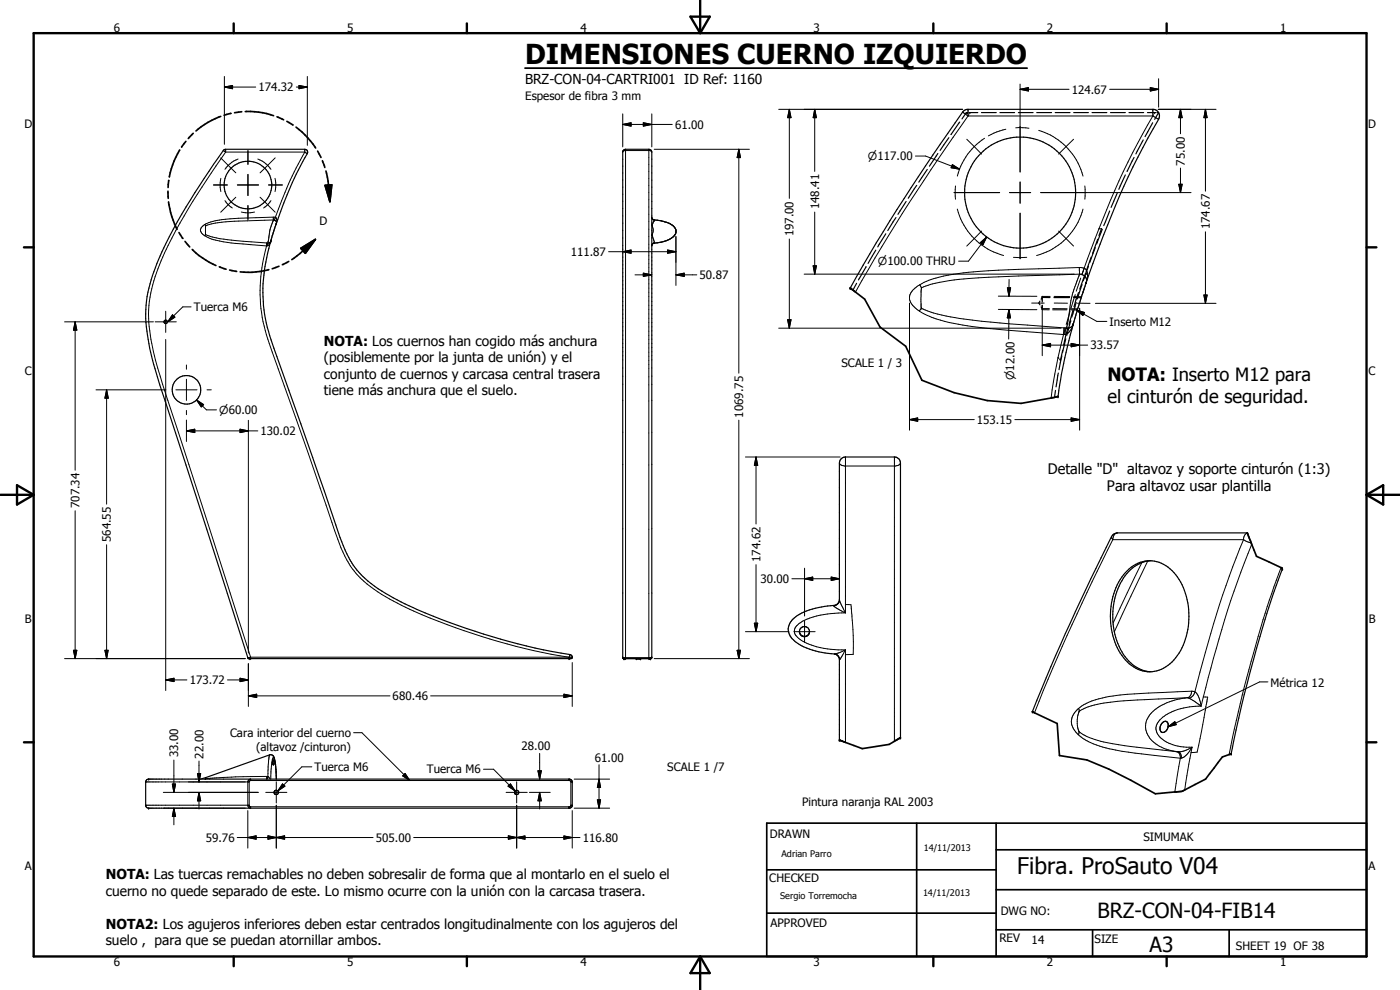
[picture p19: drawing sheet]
<svg xmlns="http://www.w3.org/2000/svg" width="420mm" height="297mm" viewBox="0 0 420 297" stroke-linecap="round" stroke-linejoin="round" font-family="sans-serif">
<defs><g id="words">
<text font-size="8.2" x="157.6" y="19.1">DIMENSIONES CUERNO IZQUIERDO</text>
<text font-size="6.9" x="305.3" y="262.2">Fibra. ProSauto V04</text>
<g font-size="6.3">
<text x="329.4" y="275.4">BRZ-CON-04-FIB14</text>
<text x="345" y="285.6">A3</text>
</g>
<g font-size="5.5">
<text x="332.4" y="114.4">NOTA: Inserto M12 para</text>
<text x="332.4" y="121">el cinturón de seguridad.</text>
</g>
<g font-size="4.4">
<text x="314.4" y="142.2">Detalle &quot;D&quot; altavoz y soporte cinturón (1:3)</text>
<text x="332.2" y="147.4">Para altavoz usar plantilla</text>
</g>
<g font-size="4.1">
<text x="157.6" y="25.2">BRZ-CON-04-CARTRI001 ID Ref: 1160</text>
<text x="97.2" y="103.8">NOTA: Los cuernos han cogido más anchura</text>
<text x="97.2" y="108.8">(posiblemente por la junta de unión) y el</text>
<text x="97.2" y="113.7">conjunto de cuernos y carcasa central trasera</text>
<text x="97.2" y="118.7">tiene más anchura que el suelo.</text>
<text x="31.8" y="263.9">NOTA: Las tuercas remachables no deben sobresalir de forma que al montarlo en el suelo el</text>
<text x="31.8" y="268.8">cuerno no quede separado de este. Lo mismo ocurre con la unión con la carcasa trasera.</text>
<text x="31.8" y="278.7">NOTA2: Los agujeros inferiores deben estar centrados longitudinalmente con los agujeros del</text>
<text x="31.8" y="283.6">suelo , para que se puedan atornillar ambos.</text>
</g>
<g font-size="3.5">
<text x="34.2" y="9.6">6</text>
<text x="104.2" y="9.6">5</text>
<text x="174.2" y="9.6">4</text>
<text x="244.2" y="9.6">3</text>
<text x="314.2" y="9.6">2</text>
<text x="384.2" y="9.6">1</text>
<text x="77.5" y="27.4">174.32</text>
<text x="157.6" y="29.9">Espesor de fibra 3 mm</text>
<text x="321.6" y="28.1">124.67</text>
<text x="7.3" y="38.4">D</text>
<text x="202.6" y="38.7">61.00</text>
<text x="410.6" y="38.4">D</text>
<text x="355.5" y="49.7" transform="rotate(-90 355.5 49.7)">75.00</text>
<text x="245.8" y="62.8" transform="rotate(-90 245.8 62.8)">148.41</text>
<text x="95.9" y="67.6">D</text>
<text x="238.2" y="71" transform="rotate(-90 238.2 71)">197.00</text>
<text x="363.1" y="68.8" transform="rotate(-90 363.1 68.8)">174.67</text>
<text x="171.3" y="76.8">111.87</text>
<text x="210" y="83.7">50.87</text>
<text x="58.2" y="93.4">Tuerca M6</text>
<text x="333" y="97.7">Inserto M12</text>
<text x="327.2" y="104.8">33.57</text>
<text x="7.4" y="112.6">C</text>
<text x="252.5" y="110.2">SCALE 1 / 3</text>
<text x="410.7" y="112.6">C</text>
<text x="223" y="125.3" transform="rotate(-90 223 125.3)">1069.75</text>
<text x="78.2" y="130.6">130.02</text>
<text x="293.2" y="127.2">153.15</text>
<text x="23.9" y="152.4" transform="rotate(-90 23.9 152.4)">707.34</text>
<text x="33.3" y="162.6" transform="rotate(-90 33.3 162.6)">564.55</text>
<text x="228.2" y="168.6" transform="rotate(-90 228.2 168.6)">174.62</text>
<text x="228.2" y="174.9">30.00</text>
<text x="7.4" y="186.9">B</text>
<text x="410.8" y="186.9">B</text>
<text x="56.9" y="205.3">173.72</text>
<text x="381.3" y="206">Métrica 12</text>
<text x="117.8" y="210.1">680.46</text>
<text x="69" y="221.1">Cara interior del cuerno</text>
<text x="53.5" y="227.2" transform="rotate(-90 53.5 227.2)">33.00</text>
<text x="61" y="227.6" transform="rotate(-90 61 227.6)">22.00</text>
<text x="76.9" y="225.3">(altavoz /cinturon)</text>
<text x="156.5" y="225.2">28.00</text>
<text x="94.4" y="231.4">Tuerca M6</text>
<text x="128.1" y="232.1">Tuerca M6</text>
<text x="178.6" y="228.6">61.00</text>
<text x="200.3" y="231.4">SCALE 1 /7</text>
<text x="240.7" y="241.9">Pintura naranja RAL 2003</text>
<text x="231" y="251.5">DRAWN</text>
<text x="61.8" y="252.6">59.76</text>
<text x="112.8" y="252.6">505.00</text>
<text x="174.9" y="252.6">116.80</text>
<text x="343.1" y="252.3">SIMUMAK</text>
<text x="7.4" y="261.1">A</text>
<text x="410.7" y="261.1">A</text>
<text x="230.9" y="264.6">CHECKED</text>
<text x="300.3" y="274.5">DWG NO:</text>
<text x="231.3" y="278.3">APPROVED</text>
<text x="299.9" y="282.6">REV</text>
<text x="309.6" y="283.3">14</text>
<text x="328.5" y="283.1">SIZE</text>
<text x="370.9" y="285.1">SHEET 19 OF 38</text>
<text x="34.2" y="289.9">6</text>
<text x="104.2" y="289.9">5</text>
<text x="174.2" y="289.9">4</text>
<text x="244.2" y="289.9">3</text>
<text x="314.2" y="289.9">2</text>
<text x="384.2" y="289.9">1</text>
</g>
<g font-size="3.3">
<text x="260.5" y="48">n117.00</text>
<text x="263.5" y="79.6">n100.00 THRU</text>
<text x="304.4" y="114.1" transform="rotate(-90 304.4 114.1)">n12.00</text>
<text x="65.8" y="124.2">n60.00</text>
</g>
<g font-size="2.7">
<text x="234.5" y="257.1">Adrian Parro</text>
<text x="277.2" y="255.3">14/11/2013</text>
<text x="234.1" y="269.7">Sergio Torremocha</text>
<text x="277" y="268.7">14/11/2013</text>
</g>
</g></defs>
<g fill="none" stroke="#000" stroke-width=".3">
<path d="M67.3 26.1l2.5-.4v.9zM67.3 26.1h9.4M67.3 22.9v20.4M88.9 26.1h3.3M89.7 25.7l2.5 .4-2.5 .5zM92.2 22.9v20.7M186.9 37.3l2.5-.5v1zM186.9 34.2v9.9M186.9 37.3h14.8M193.1 36.8l2.5 .5-2.5 .5zM195.6 34.2v9.9M233.7 32.8h55.2"/>
<path d="M236.9 32.8l.5 2.5h-1zM236.9 32.8v26.7M244.5 32.8l.5 2.5h-1zM244.5 32.8v18.6M288.9 33.7l1.6 1.1M290.5 32.8h.1M290.5 34.8a573.9 573.9 0 0 0-33.8 52.8M290.5 34.8h55.5M290.5 32.8v2M290.8 34.5l-.3 .3M291.2 33.8l-.2 .3M301.9 38.8l-2.7 .8-2.6 1.2"/>
<path d="M304.8 38.4l4 .1M306.1 26.8l2.5-.5v1zM306.1 25.2v26.4M306.1 26.8h14.7M311.7 39.1a19.3 19.3 0 0 1 8.2 4.9M333 26.8h14.7M345.2 26.3l2.5 .5-2.5 .5zM346 32.8h.1M346 34.8a210.4 210.4 0 0 0-12.7 25.2l-7.9 20.5M346 34.8l1.7 1M346 32.8v2M346.1 34.5l-.1 .3"/>
<path d="M346.6 33.8l-.2 .3M347.6 32.8h17.3M347.7 23.6v8.6M354.3 32.8l.5 2.5h-1zM354.3 32.8v7.3M361.8 32.8l.5 2.5h-1zM361.8 32.8v24.6M64.1 55.5h4.1M66.2 47.4l2.3 2.2M66.3 53.5l-.2 1.4 .2 2.6M67 45.2l.7 .4M67.7 45.6h23.8"/>
<path d="M67.7 45.6a187.2 187.2 0 0 0-19.4 32.7 38.6 38.6 0 0 0-2.3 27.2l2.8 9.8 26.4 81.9M67.7 44.8v.8M68.5 49.6l2.3 2.3M68.5 49.6l-1 1.2M70.8 59.2l-2.3 2.2M71.2 55.5h6.4M71.4 47.7l-1.8 1-1.1 .9M74.4 45.2v4.1M74.4 52.3v6.4M77.4 47.7l1.8 1 1.1 .9M78.1 59.2l2.2 2.2M80.3 49.6l-2.2 2.3"/>
<path d="M80.3 49.6l1 1.2M80.6 55.5h4.1M82.5 53.5l.3 1.4-.3 2.6M82.6 47.4l-2.3 2.2M91.5 45.6a108.6 108.6 0 0 0-8.9 19.6M91.5 45.6l.7 .5M91.5 44.8v.8M92.2 46.1h.1M186.9 45.6l.1-.2 .5-.2h7.5l.6 .4M187.7 44.8v152.8M194.7 44.8v152.8M196.3 44.8h28.6"/>
<path d="M221.7 44.8l.5 2.5h-1zM221.7 44.8v67.2M274.7 46.8h3.1l10.2 4M285.8 49.4l2.2 1.4-2.6-.5zM286.3 57.8h13.7M286.8 55.8v4M290.1 41.8l2.3 2.2M292.4 44l2.2 2.2M292.4 44a19.5 19.5 0 0 0-5.1 8.8M295.5 41.5l-3.1 2.5M303 57.8h6.3M306.1 54.6v6.4"/>
<path d="M312.3 57.8h45.2M319.9 44l-2.2 2.2M319.9 44a19.5 19.5 0 0 1 5.1 8.8M322.2 41.8l-2.3 2.2M325.6 55.8v4M353.8 55.3h1l-.5 2.5zM354.3 50.4v7.4M61.5 70.7a19.6 19.6 0 0 0 9.1 2.3l9.4 .8M61.5 67.4l.3 .3M61.5 67.4a1.74 1.74 0 0 0-1.4 1.6 1.74 1.74 0 0 0 1.4 1.7M61.7 70.4h.1M61.7 70.4l-.2 .3"/>
<path d="M61.7 70.4a27.6 27.6 0 0 0 8.9 1.8l9.4 .7M61.8 67.7l-.1 2.7M67.5 60.2l1 1.2M68.5 61.4l-2.3 2.3M68.5 61.4l1.2 1M72.4 63.6l2 .3 2-.3M74.4 61.7v4.1M80 73.8a48.2 48.2 0 0 0 1.7 31.8l14.4 40.8a208.9 208.9 0 0 0 7.4 20.4 26.4 26.4 0 0 0 11 11.6l1.2 .6a134.2 134.2 0 0 0 28.7 11.9 173 173 0 0 0 26.3 6.3v.4M80 72.9v.9M80 72.9h.4M80.2 73.7l-.2 .1M80.3 61.4l2.3 2.3"/>
<path d="M80.3 61.4l-1.2 1M80.4 72.9l-.2 .8M80.5 72.6l-.1 .1M81.2 72.5l-.4 .4h-.4M81.3 72.4h.1M81.3 72.4a1.72 1.72 0 0 1-1.1 1.3M81.3 60.2l-1 1.2M82 65.2l.1 .8M82 65.2h.6M82 65.2l-10.4 .3a23.2 23.2 0 0 0-10.1 1.9M82.1 66l-1.1 3-.6 3.9M82.1 66h.3"/>
<path d="M82.1 66l-14.3 .5-3.1 .4-2.9 .8M82.4 66h.1M82.4 66l.5 .5 .1 .5M82.6 65.2l-.2 .8M82.6 65.2l.5 .8-.2 1.1M182.7 75.5h20.1M186.9 75.5l2.5-.5v1zM195.6 65.2l.1 .4 .7 .4M195.6 67.4l.1 .3M195.7 70.4h.1M195.7 67.8l.3 1-.3 1.6M195.7 67.7v.1"/>
<path d="M195.7 70.4l.7 2.5M195.7 70.4l-.1 .3M196.2 72.9h.2M196.2 72.9l-.5 .5-.1 .4M196.2 72.9l-.2 .1M196.4 66h.1M196.4 66l-.7 1.7M196.4 66a8.1 8.1 0 0 1 6 2.2 2.25 2.25 0 0 1-1.2 3.5l-2.6 .9-2.2 .3M200.4 75l2.4 .5-2.4 .5zM202.8 71v14.6M236.9 71.7v26.8M244 79.8h1l-.5 2.5z"/>
<path d="M244.5 63.6v18.7M287.3 62.7a19.5 19.5 0 0 0 5.1 8.9M292.4 71.6l-2.3 2.2M292.4 71.6a19.1 19.1 0 0 0 8.8 5.1M294.2 72.8l1.9-1.7-1.1 2.3zM294.6 69.3l-2.2 2.3M296.1 71.1l-5.5 7.3h-2.9M304.2 77.2h3.9M306.1 64v13.6M317.7 69.3l2.2 2.3M319.9 71.6l2.3 2.2M319.9 71.6a20.7 20.7 0 0 1-8.8 5.1"/>
<path d="M325 62.7a19.5 19.5 0 0 1-5.1 8.9M361.8 69.6v21.4M19.4 96.6h26.6M22.6 96.6l.5 2.5h-1.1zM22.6 96.6v44.5M46.6 96.6h6.3M49.7 93.4v6.3M51.8 94.4l.7 .8-2.1 1.4zM57.4 92.1h-2.5l-4.5 4.4 1.4-2.1 .7 .8-2 1.3M190.6 82.5h5M193.1 82l2.5 .5-2.5 .4zM202.8 82.5l2.5-.5v.9z"/>
<path d="M202.8 82.5h6.3M233.7 98.5h84.8M236.4 95.9h1l-.5 2.6zM241.3 82.3h81.1M273 90.9v38.2M275.9 93.3l2.4 1.4a41.7 41.7 0 0 0 13.4 3.3 402.9 402.9 0 0 0 27.5 2.4M276 85.5l-.4 .2a4.1 4.1 0 0 0-2.4 4.9l.6 1 2.1 1.7M276 85.5l.6 .9M276.5 92.5h.1M276.5 92.5l-.6 .8M276.5 92.5a34.4 34.4 0 0 0 11.4 3l14.9 1.7 16.6 1.2M276.6 86.4h.1"/>
<path d="M276.6 86.4l-.1 6.1M299.6 88.9h11.6M299.6 92.8l11.6 .1M302.3 86.4h1l-.5 2.5zM302.8 92.9l.5 2.5h-1zM302.8 92.9l-.1 8.8M302.8 83.9v5M309.6 90.9h3.8M312.8 88.9h2.4M312.8 92.9l2.1 .1M312.8 92.5v14.2M315.9 93h4.3"/>
<path d="M316.3 88.9l4.7 .1M316.4 90.9l4 .1M319.4 98.4l-.2 2M319.4 98.4l.7 .1M319.7 98.3l-.5 2.1M320.1 98.5l-.5 1.8M321.1 93.3l-1.1 4.1M321.2 93h2.1M322.1 97.3l-.1 .2a1.86 1.86 0 0 1-1.9 1M322.1 97.1h.1M322.1 97.1a3.9 3.9 0 0 1-2.5 3.2M322.1 97.1v.1"/>
<path d="M322.2 89h2.4M322.7 88.4l-1.2 4M323 93l2.5 .8-.5 .9zM323 93l6.2 3.4h3M323.4 91h3.7M323.9 80.3l-18.2 .5a122.7 122.7 0 0 0-22.6 2 22.5 22.5 0 0 0-7.1 2.7M323.9 80.3l1.5 .2M323.9 80.3l.1 1.9M324 82.3l-.9 2.3a54.3 54.3 0 0 0-2.8 12.9l-.2 1M324 82.2v.1M324 92.5v36.6M324 82.3h.7"/>
<path d="M324 82.3l-27.3 .9a68.5 68.5 0 0 0-18.8 2.6l-1.3 .6M324.3 83.4l-1.3 4M324.7 82.3l.2 .2a1.83 1.83 0 0 1 1.1 2.1M324.7 82.3h.1M325.3 86.7l-.5 1.6M325.4 80.5l-.7 2M325.4 80.5l-.7 1.8M325.4 80.5a3 3 0 0 1 .8 3.6l-.2 .6M328.7 91h36.2M361.3 88.5h1l-.5 2.5zM28.8 117h21M32 117l.5 2.5h-1z"/>
<path d="M32 117v34.3M49.7 101.9v15M49.7 117.1v90.1M52.8 117h6.3M56 109.5v1.3M56 113.8v6.3M62.1 117h1.3M312.8 103.5l2.5-.5v1.1zM312.8 103.5h13.6M319.2 100.4a157.7 157.7 0 0 0-3.7 19M319.6 100.3l-.4 .1M321.5 103l2.5 .5-2.5 .6z"/>
<path d="M56 129.3l2.5-.5v1zM56 123.1v1.3M56 126v6.5M56 129.3h21.4M59 120l2.1 1.4-.7 .7zM59 120l3 3h3M72 128.8l2.5 .5-2.5 .5zM74.5 126.1v69.9M221.7 126.1v71.5M223.7 137.1h28.4M226.9 137.1l.5 2.5h-1zM226.9 137.1v20.1"/>
<path d="M251.9 138.9a1.66 1.66 0 0 0 1.5 .9h15.4a1.52 1.52 0 0 0 1.4-.9M253.7 137.1v46.8M268.4 137.1v85.3M273 125.9l2.4-.5v1zM273 125.9h19.4M304.6 125.9h19.4M321.5 125.4l2.5 .5-2.5 .5zM22.6 153.2v44.4M335.4 159.9a1.75 1.75 0 0 0-1.4 2M374.3 159.9a1.98 1.98 0 0 0-1.1 2M32 163.4v34.2M226.9 169.4v20.1"/>
<path d="M237.6 173.7h14.3M241.5 173.7l2.4-.6v1.1zM241.5 170.5v14.3M249.5 173.1l2.4 .6-2.4 .5zM333.6 161l.4 .9M334 161.9l-6.3 12.7a580.4 580.4 0 0 0-17.2 39.3M334 161.9h39.2M342.7 168.8l-8.7 18.2M344.5 168.3l-10.1 21.3M373.2 161.9a295.5 295.5 0 0 0-14.7 46 2.44 2.44 0 0 1-1.7 1.6M373.2 161.9l2.3 1M375.7 163.3a319.7 319.7 0 0 0-14.6 45.8"/>
<path d="M384.5 170.3l-4.2 11.7-4.8 16.4-2.7 10.1-3.9 17.9M19.4 197.6h54.2M22 195.1h1.1l-.5 2.5zM31.5 195.1h1l-.5 2.5zM74.4 197.3h.1M74.5 199.1v12.9M75.2 197.6h.1M75.2 197.2h96.5M75.2 197.2v.4M75.2 197.2l-.8 .1M170.7 197.6h.1M170.9 197.6h.1"/>
<path d="M171 196.4h.1M171 196.4l-.1 1.2M171.7 197.2h.1M171.7 198.8v13.2M186.9 197.2h.1M186.9 197.2v.2M186.9 197.4l.2 .2h8.2l.2-.2M186.9 197.3l.1 .1M187.3 197.6h.1M187.7 197.6h.1M194.7 197.6h.1M195.1 197.6h.1"/>
<path d="M195.6 197.2h-8.7M195.6 197.2l-.1 .2M196.3 197.6h28.6M221.2 195.1h1l-.5 2.5zM223.7 189.5h13.1M226.4 187h1l-.5 2.5zM238.3 189.5h6.3M241.5 186.4v6.3M250.3 181.7h.1M250.3 181.7a1.74 1.74 0 0 0 1.6-1.7l1.8 3.9M250.3 181.7l.9 .9 2.5 1.3M251 196.4l.7 .6 .3 .9"/>
<path d="M251.9 197.9v.1M253.7 195v27.8M253.7 195l-1.8 2.9M253.7 195l-2.2 1-1.1 .2M253.7 183.9a25.2 25.2 0 0 0-13.1 2.7 2.97 2.97 0 0 0-1.9 3.8 8 8 0 0 0 4.3 3 28.6 28.6 0 0 0 10.7 1.6M253.7 181.4h1.7a117.8 117.8 0 0 1 .7 14.9l-2.4 .1M49.7 204l2.5-.5v1zM49.7 204h6.4M68.3 204h6.2M72 203.5l2.5 .5-2.5 .5zM74.5 208.8l2.5-.5v1zM74.5 208.8h42.5"/>
<path d="M106.1 219.8h2.5l14.4 14.4M129.2 208.8h42.5M169.2 208.3l2.5 .5-2.5 .5zM323.7 212.6l.2 .9M323.7 212.6a4.6 4.6 0 0 0-.3 7.6l.2 .3M323.9 213.5l-.2 .5a9.4 9.4 0 0 0-.2 4.6l.4 1M323.9 219.6l-.3 .9M323.9 219.6a17.7 17.7 0 0 0 8.2 3.2l7.3 1.2 13.2 1.5M350.6 218.1l2-1.6 .4 .9zM356.3 209.3a16.2 16.2 0 0 0-11.5 5.5 6 6 0 0 0 2.5 8.7 13.5 13.5 0 0 0 6.2 2.1M356.3 209.3l.5 .2M356.3 209.3a246 246 0 0 0-26 1.8 15 15 0 0 0-6.4 2.3"/>
<path d="M356.8 209.5l3.7 2.4M357.6 207.4l-4.3 .2a196.2 196.2 0 0 0-20.4 1.4 19.2 19.2 0 0 0-9.2 3.6M357.6 207.4a2.94 2.94 0 0 1 2.5 2.9l.4 1.6M357.6 207.4a1.7 1.7 0 0 1-1.3 1.9M360.5 211.9a16.9 16.9 0 0 0-12.4 4 3.8 3.8 0 0 0 1.2 6.3 13.8 13.8 0 0 0 8.4 2M361.1 209.1l-.6 2.8M361.1 209.1l1.3 .1-2.7 14.4-.4 2.1-1.8 .1M380.5 204.6h-2.5l-27.4 13.5M43.7 234.6h.1M43.7 234.6h31.1M49 237.7h28.5M51.7 235.2h1l-.5 2.5z"/>
<path d="M52.2 228v9.7M59.3 232.1h.9l-.5 2.5zM59.7 237.7l.5 2.6h-.9zM59.7 228.3v6.3M59.7 237.7v5M61.7 233.6h.1M61.7 233.3h.1M61.7 233.3v.3M61.7 233.6l-.2 .2M75.2 234.2v-.4h-.3l-.5 .6v7.4l.5 .6 .3 .1v-.4M79.7 237.7h6.4M80 233v.8"/>
<path d="M80 233h.4M80 233l-9.4 .1-8.9 .5M80.4 233l-.2 .8M80.4 233l.7 .8M80.9 226.5l-.3 1.7-.2 4.8M81.3 233.8l.1-3.7a4.3 4.3 0 0 1 .6-2.8 7.2 7.2 0 0 1 .8 4.1l.1 2.4M82.9 234.6v6.3M84.8 235.2l.7 .7-2.1 1.4zM93.6 230.1h-3l-7.2 7.2M120.9 232.8l.7-.7 1.4 2.1zM121.6 232.1l1.4 2.1-2.1-1.4zM145.1 230.8h3l6.5 6.5"/>
<path d="M151.9 237.7h6.3M152.5 235.9l.7-.7 1.4 2.1zM155.1 234.6v6.3M158.9 237.7h6.2M161.4 231.3h1.1l-.5 2.5zM162 237.7l.5 2.6h-1.1zM162 226.1v7.7M162 237.7v5M170.7 233.8v.4M170.9 233.8v.4M170.9 234.2h-95.8l-.3 .3v7.2l.3 .3M170.9 234.2l.4 .4"/>
<path d="M171.3 234.6h.4M171.3 234.6v7M171.7 234.6h.1M172.3 233.8h10.7M179.3 240h.9l-.4 2.5zM179.8 233.8l.4 2.5h-.9zM179.8 229.4v13.1M323.6 220.5a22.5 22.5 0 0 0 11.2 4.5l5.8 1 13.6 1.5M353 225.5a1.69 1.69 0 0 1 1.2 2M353.6 225.6h.2M353.8 225.6l.6 .7 .1 1.2M354.2 227.5l-1.6 10.1"/>
<path d="M354.5 227.5h-.3M357.5 225.8l-2 11.2M357.7 224.2l-1.5 2.2-.8 .7-.9 .4M357.7 224.2l-2 1-1.8 .4M357.7 224.2l-.2 1.6M43.7 241.6h.1M43.7 241.6h31.1M49 242.5h24.6M52.2 242.5l.5 2.5h-1zM52.2 242.5v5M71.2 251.3h40.8M74.4 251.3l2.5-.5v1z"/>
<path d="M74.4 243.2v11.3M74.8 241.8l.1 .1M75.1 242v.1M75.1 242.1h95.8M80.4 250.8l2.5 .5-2.5 .5zM80.4 250.8v1l5-1v1zM82.9 251.3l2.5-.5v1zM82.9 241.6v12.9M124.2 251.3h49.9M152.6 250.8l2.5 .5-2.5 .5zM152.6 250.8l5 1v-1l-5 1zM155.1 251.3l2.5-.5v1z"/>
<path d="M155.1 241.6v12.9M169.2 250.8l2.5 .5-2.5 .5zM170.7 242.1v.4M170.9 242.1v.4M171.3 241.6h.4M171.3 241.6l-.4 .5M171.7 241.6h.1M171.7 243.2v11.3M172.3 242.5h10.7"/>
</g>
<g fill="none" stroke="#000" stroke-width=".35">
<path d="M288 36.6l-2.6 3.8M290.4 33.8h-.4l-1.3 1.9M290.8 33.8h2.6M294.5 33.8h4.5M300.1 33.8h4.4M305.6 33.8h4.4M311.1 33.8h4.5M316.7 33.8h4.4M322.2 33.8h4.4M327.7 33.8h4.5M333.3 33.8h4.4M338.8 33.8h4.4"/>
<path d="M344.4 33.8h2.6M345.9 36.8l-2.2 4.2M347.3 33.8h.4l-1.2 2M187 45.2l.7-.4h7l.7 .2 .2 .6v151.6l-.2 .4h-8.3l-.2-.3zM275.1 55.6l-2.5 3.9M278.3 50.8l-2.6 3.9M281.5 46.1l-2.6 3.8M284.8 41.3l-2.7 3.8M335.3 57.9l-1.9 4.3M337.7 52.5l-1.9 4.3M340.3 47.2l-2.1 4.2M343.1 42l-2.2 4.2"/>
<path d="M81.3 72.4l-.1 .1M82.9 67.1l-1.6 5.3M82.9 67.1h.1M82.9 67.1a121.1 121.1 0 0 1 9.5-21.5l-.3-.6-.6-.2-24.2 .1a189.7 189.7 0 0 0-19.7 33 38.9 38.9 0 0 0-2.7 26.5l3.1 11.1 26.5 82 96.9 .1a.67 .67 0 0 0 .3-.8 .67 .67 0 0 0-.7-.4 186.6 186.6 0 0 1-53-17 30.1 30.1 0 0 1-13.3-12.1l-2.6-6-8.3-24-11.6-32.8a47.1 47.1 0 0 1-.9-32.1M83 67l-.1 .1M195.6 65.4l.6 .6 1.1 .1a7.3 7.3 0 0 1 5.4 2.5 2.27 2.27 0 0 1-1.6 3.1l-2.6 .9-2.3 .3-.6 .6M196 73v.1M262.8 75.1l-2.3 3.9M265.8 70.1l-2.4 4M268.9 65.3l-2.5 3.9M271.9 60.5l-2.4 3.8M326.7 79.8l-.8 2.2"/>
<path d="M327.5 77.1l-1.5 4.3M328.7 74.3l-1.6 4.4M329.4 71.8l-1.5 4.3M329.8 68.6h.3M330.3 68.6h.3l-.8 2.1M330.8 68.8l-1.7 4.4M333 63.3l-1.8 4.4M257.1 85l-1.1 2M259.9 80l-2.3 4M312.1 90.3l-.3 .6 .3 .6M312.5 92.1l.3 .5h2.1M312.8 88.9v1.4"/>
<path d="M312.8 91.6v1.3M315.1 89.3l-2.3-.1-.3 .6M316 92.6l4.2 .1M316.3 89.3h4.7M320.5 98.6h.1M320.5 98.3l-1.3 5.2M320.5 98.5h.2M320.6 98.6h.1M320.7 98.6l-.5 2M320.7 98.5v.1M321.3 92.7h2.1M321.3 96.3l-.6 2.2"/>
<path d="M322 93.1l-1.2 4.2M322.1 97.1a152 152 0 0 0-4.6 21.9M322.1 97.1v.1M322.1 97.1l-.1 .4M322.1 89.3h2.4M323 90.8l-1.4 4.4M323.7 87.8l-1.4 4.3M324.7 85.3l-1.4 4.4M325.6 82.5l-1.5 4.2M325.7 82.1h.1M325.7 82h.2M325.9 82l-.8 2.2"/>
<path d="M326 84.8a269.5 269.5 0 0 1 21.9-49.6 1.98 1.98 0 0 0-1.6-2.4h-56.1l-.9 .4a552 552 0 0 0-34.1 53.2M326 84.8l-3.9 12.3M326 84.7v.1M326 84.6v.2M316.8 117.1l-.3 2.1M317.5 107.2l.3 .3M317.6 111.9l-.7 4.2M318.7 106.8l-.9 4.1M318.9 105.1l-.6 3-.3-.3M319.9 101.6l-1 4.1M374.3 159.9h-38.9l-1.4 .6a619.5 619.5 0 0 0-24.2 53M337.8 171.8a9.3 9.3 0 0 1 15 .6 21.4 21.4 0 0 1-.5 25.6 9.3 9.3 0 0 1-15.1-.6 21.3 21.3 0 0 1 .6-25.6z"/>
<path d="M345.4 168.2a11.8 11.8 0 0 0-9.5 7.7 21.5 21.5 0 0 0 2.8 22.4 9.7 9.7 0 0 0 6.7 3.2M384.8 170.7a389.2 389.2 0 0 0-15.3 55.5M239.9 189.6l.2 .6 .8 .6M240.2 190.4l.6 .5M242.9 189.8a1.58 1.58 0 0 1-2.1 1.1M242.9 189.7a1.5 1.5 0 0 0-1.8-1.7 1.5 1.5 0 0 0-.9 2.3M242.9 189.5a1.5 1.5 0 0 1-2 1.4M348.9 216.8a.92 .92 0 0 1 .9-.4 .92 .92 0 0 1 .8 .7v.9l-.4 1-1.2 .8-.6-.2-.3-.7 .2-1.1zM44 234l.6-.2h126.3l.6 .2 .2 .4v7.4l-.2 .4-.6 .3h-126.3l-.6-.3-.3-.6v-7zM60.1 233.8l20.8-7.3a1.41 1.41 0 0 1 1.6 1.6l.5 5.7M81.9 228.1l.3 .3-.1 1.1-.3-.4zM82.1 229.4h.1"/>
<path d="M82.3 237.9l.6 .5M82.9 237.1l-.4 .1-.2 .5M154.4 237.9l.1 .1M154.5 238l.6 .4M154.7 237.2a.64 .64 0 0 1 .9 .2 .64 .64 0 0 1-.2 .9 .64 .64 0 0 1-.9-.2M154.7 237.2l-.2 .3v.6M154.7 237.2l-.3 .5M270.2 221.4v-82.5a1.79 1.79 0 0 0-1.8-1.8h-14.7a1.87 1.87 0 0 0-1.8 1.8v41.2a1.76 1.76 0 0 1-1.6 1.6 20 20 0 0 0-12.3 4.1 4.1 4.1 0 0 0 .5 6.6 22.4 22.4 0 0 0 12.3 3.9l.6 .4 .5 1v24.3M352.6 225.5l1 .1"/>
<circle cx="74.4" cy="55.5" r="7.1"/>
<circle cx="306.1" cy="57.8" r="16.7"/>
<circle cx="49.7" cy="96.6" r=".51"/>
<circle cx="56" cy="117" r="4.3"/>
<circle cx="82.9" cy="237.8" r=".65"/>
</g>
<g fill="#000">
<circle cx="290" cy="33.8" r=".18"/>
<circle cx="290.4" cy="33.8" r=".18"/>
<circle cx="81.3" cy="72.3" r=".18"/>
<circle cx="255.2" cy="86.4" r=".25"/>
<circle cx="312.8" cy="88.9" r=".18"/>
<circle cx="312.8" cy="91.6" r=".18"/>
<circle cx="312.8" cy="90.3" r=".18"/>
<circle cx="320.6" cy="98.6" r=".18"/>
<circle cx="322.1" cy="97.1" r=".18"/>
<circle cx="325.8" cy="82" r=".18"/>
<circle cx="325.8" cy="82.1" r=".18"/>
<circle cx="325.9" cy="82.1" r=".18"/>
<circle cx="326" cy="84.8" r=".18"/>
<circle cx="317.5" cy="119" r=".25"/>
<circle cx="384.8" cy="170.7" r=".25"/>
<circle cx="74.8" cy="197.6" r=".18"/>
<circle cx="186.9" cy="197.2" r=".18"/>
<circle cx="187.3" cy="197.6" r=".18"/>
<circle cx="191" cy="197.6" r=".18"/>
<circle cx="192.2" cy="197.6" r=".18"/>
<circle cx="195.1" cy="197.6" r=".18"/>
<circle cx="195.3" cy="197.6" r=".18"/>
<circle cx="195.6" cy="197.2" r=".18"/>
<circle cx="309.9" cy="213.5" r=".25"/>
<circle cx="44.6" cy="233.8" r=".18"/>
<circle cx="251.9" cy="222" r=".25"/>
<circle cx="270.2" cy="221.4" r=".25"/>
<circle cx="369.5" cy="226.2" r=".25"/>
<circle cx="44.6" cy="242.5" r=".18"/>
</g>
<g fill="none" stroke="#000" stroke-width=".51">
<path d="M66.2 34.9a23.3 23.3 0 0 0-7.4 4.4M69.3 34l-2 .6M72.5 33.5l-2.1 .3M73.6 33.5a22.8 22.8 0 0 1 8.5 1.2M83.1 35.1l2 .8M86.1 36.4l1.9 1.1M88.8 38.1a25.6 25.6 0 0 1 5.9 6.3M50.4 57.4l.1 2.1M50.6 54.2l-.2 2.1M50.7 54.1l-.1 .1M53.9 45a23.1 23.1 0 0 0-3.1 8.1M55.8 42.4l-1.3 1.7"/>
<path d="M58 40l-1.5 1.6M95.3 45.3l1 1.9M96.8 48.2l.7 2M97.6 55.6l2-.1-.6 5zM97.8 51.3l.7 3.1 .5 6.1M50.6 60.6a24.6 24.6 0 0 0 2.6 8.2M53.7 69.8l1.2 1.7M55.5 72.4l1.4 1.7M57.7 74.8l2.1 1.9 3 2 2 1M83.7 79.9l-2 .7M86.6 78.4l-1.9 1M90.3 74.5l4.3-2.7-3 4.2z"/>
<path d="M94.6 71.8l-4.5 4.2-2.5 1.9M65.8 80.1l2 .7M68.9 81l2.1 .4M80.7 80.9a24.6 24.6 0 0 1-8.6 .7M255.2 86.4l4.3 3.3 4.6 8.4 7.7 5.8 4.9 10.2 9.6 3.7 10 2.4 10.1 .8 11.1-2M374.3 159.9h.1M374.3 159.9l2.8 7 7.5 3.4 .2 .4M309.8 213.5l7.5 3.6 .7 9.6 8.2 1.3 6.6 2.8 13.9 7.4 8-.8 7.1-3.6 5-6.7 2.7-.9M270.2 221.4l-3.3 2-8.1 1.2-6.9-2.6M230.1 247h180v40h-180zM275.1 247v40M298.9 255h111.2"/>
<path d="M298.9 247v40M230.1 274h68.8M230.1 261h68.8M298.9 279h111.2M298.9 267h111.2M327.9 279v8M368.9 279v8"/>
</g>
<g fill="none" stroke="#000" stroke-width=".71">
<path d="M10.1 9.9h400v277.1h-400zM70.1 7v2.9M140.1 7v2.9M207.2 5h5.8l-2.9 4.9zM210.1 0v9.9M280.1 7v2.9M350.1 7v2.9M7.2 74.2h2.9M410.1 74.2h3M.1 148.5h10M5.1 145.6l5 2.9-5 2.9zM410.1 148.5h10"/>
<path d="M410.1 148.5l5-2.9v5.8zM7.2 222.7h2.9M410.1 222.7h3M70.1 287v2.9M140.1 287v2.9M210.1 287v10M210.1 287l2.9 5h-5.8zM280.1 287v2.9M350.1 287v2.9"/>
</g>
<g fill="#000">
<path d="M67.3 26.1l2.5-.4v.9zM89.7 25.7l2.5 .4-2.5 .5zM186.9 37.3l2.5-.5v1zM193.1 36.8l2.5 .5-2.5 .5zM236.9 32.8l.5 2.5h-1zM244.5 32.8l.5 2.5h-1zM306.1 26.8l2.5-.5v1zM345.2 26.3l2.5 .5-2.5 .5zM354.3 32.8l.5 2.5h-1zM361.8 32.8l.5 2.5h-1zM97.6 55.6l2-.1-.6 5zM221.7 44.8l.5 2.5h-1z"/>
<path d="M285.8 49.4l2.2 1.4-2.6-.5zM353.8 55.3h1l-.5 2.5zM90.3 74.5l4.3-2.7-3 4.2zM186.9 75.5l2.5-.5v1zM200.4 75l2.4 .5-2.4 .5zM244 79.8h1l-.5 2.5zM294.2 72.8l1.9-1.7-1.1 2.3zM22.6 96.6l.5 2.5h-1.1zM51.8 94.4l.7 .8-2.1 1.4zM193.1 82l2.5 .5-2.5 .4zM202.8 82.5l2.5-.5v.9zM236.4 95.9h1l-.5 2.6z"/>
<path d="M302.3 86.4h1l-.5 2.5zM302.8 92.9l.5 2.5h-1zM323 93l2.5 .8-.5 .9zM361.3 88.5h1l-.5 2.5zM32 117l.5 2.5h-1zM312.8 103.5l2.5-.5v1.1zM321.5 103l2.5 .5-2.5 .6zM56 129.3l2.5-.5v1zM59 120l2.1 1.4-.7 .7zM72 128.8l2.5 .5-2.5 .5zM226.9 137.1l.5 2.5h-1zM273 125.9l2.4-.5v1z"/>
<path d="M321.5 125.4l2.5 .5-2.5 .5zM241.5 173.7l2.4-.6v1.1zM249.5 173.1l2.4 .6-2.4 .5zM22 195.1h1.1l-.5 2.5zM31.5 195.1h1l-.5 2.5zM221.2 195.1h1l-.5 2.5zM226.4 187h1l-.5 2.5zM49.7 204l2.5-.5v1zM72 203.5l2.5 .5-2.5 .5zM74.5 208.8l2.5-.5v1zM169.2 208.3l2.5 .5-2.5 .5zM350.6 218.1l2-1.6 .4 .9z"/>
<path d="M51.7 235.2h1l-.5 2.5zM59.3 232.1h.9l-.5 2.5zM84.8 235.2l.7 .7-2.1 1.4zM121.6 232.1l1.4 2.1-2.1-1.4zM152.5 235.9l.7-.7 1.4 2.1zM161.4 231.3h1.1l-.5 2.5zM179.3 240h.9l-.4 2.5zM179.8 233.8l.4 2.5h-.9zM52.2 242.5l.5 2.5h-1zM59.7 237.7l.5 2.6h-.9zM74.4 251.3l2.5-.5v1zM80.4 250.8l2.5 .5-2.5 .5z"/>
<path d="M82.9 251.3l2.5-.5v1zM152.6 250.8l2.5 .5-2.5 .5zM155.1 251.3l2.5-.5v1zM162 237.7l.5 2.6h-1.1zM169.2 250.8l2.5 .5-2.5 .5z"/>
</g>
<path d="M157.6 20.4h150.7" fill="none" stroke="#000" stroke-width=".53"/>
<use href="#words"/>
</svg>
